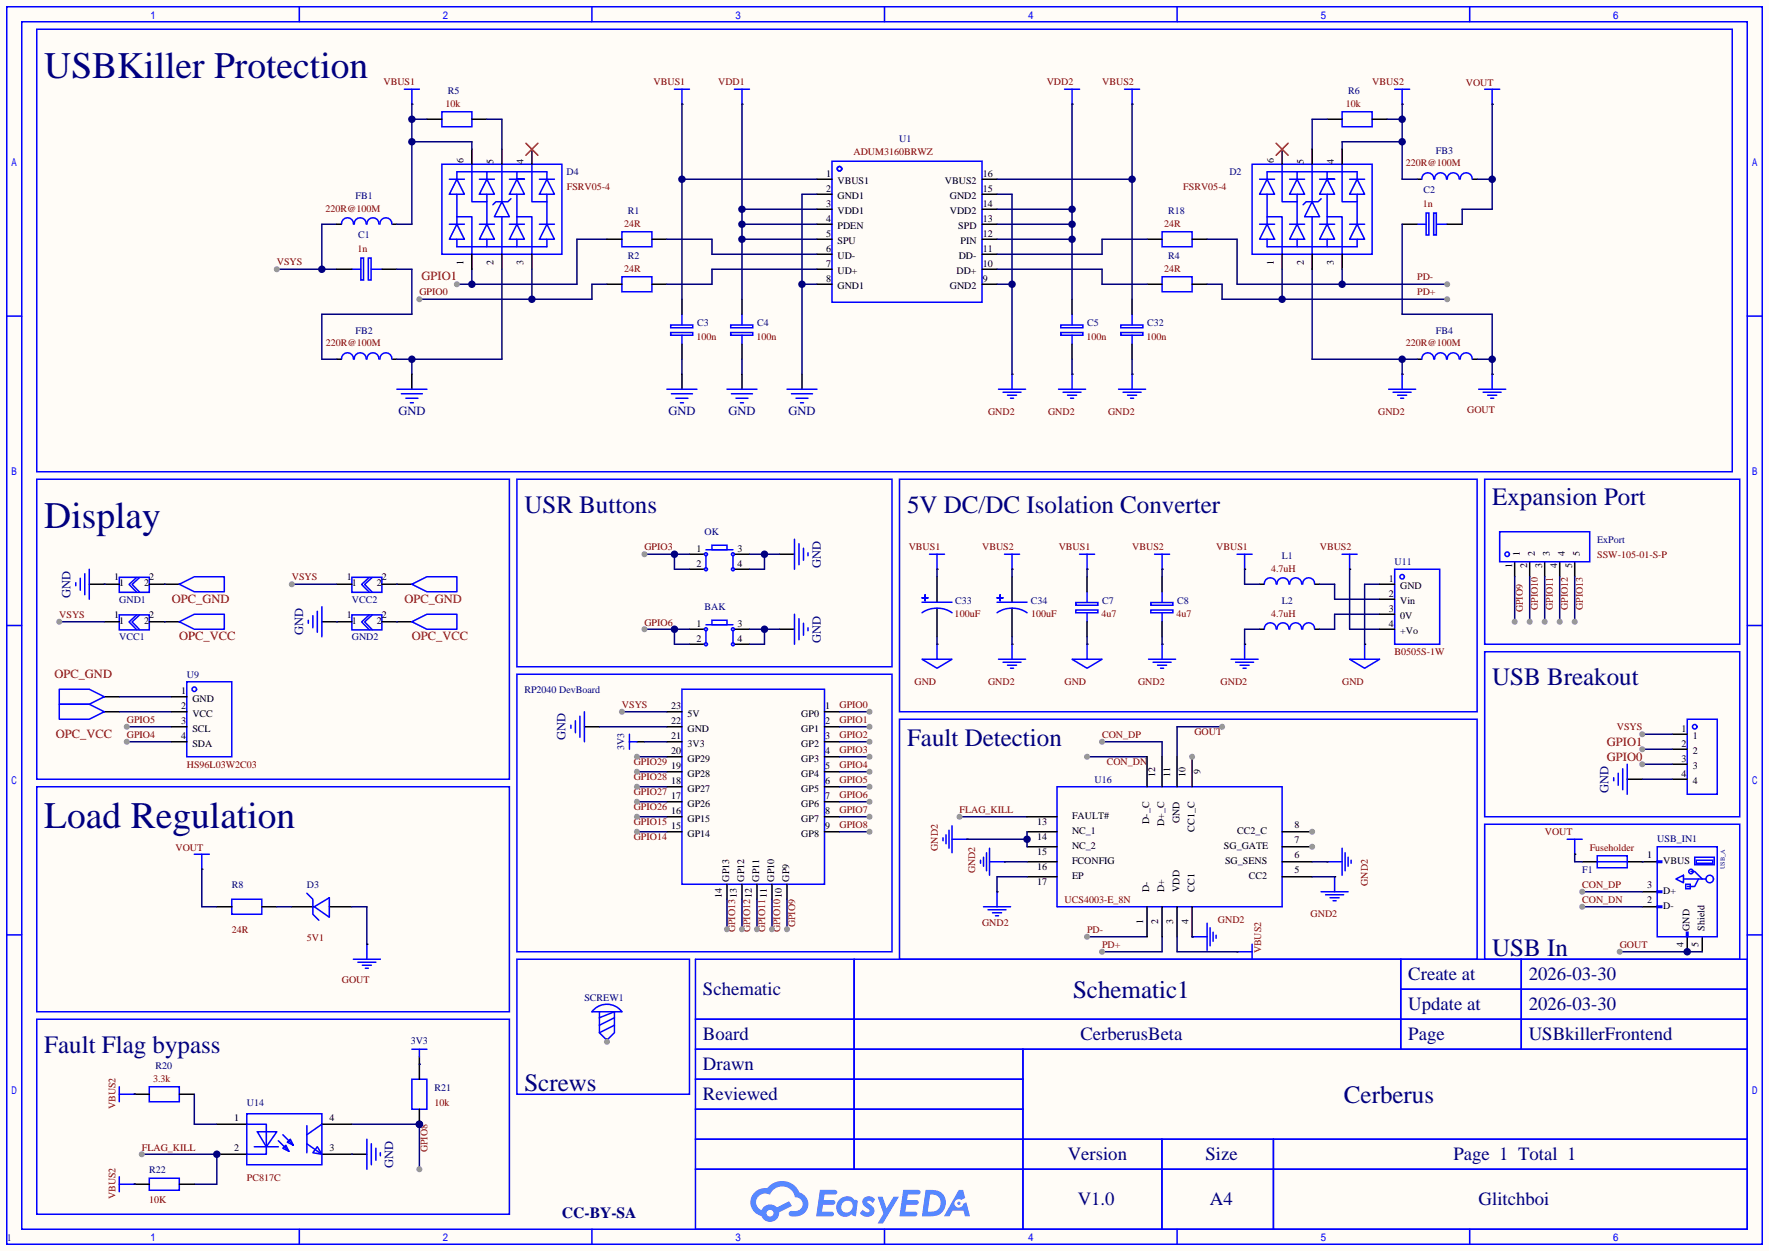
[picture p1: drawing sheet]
<svg xmlns="http://www.w3.org/2000/svg" width="299mm" height="212mm" viewBox="0 0 299 212" stroke-linecap="round" stroke-linejoin="round" font-family="sans-serif">
<defs><g id="words">
<g font-size="6.3" fill="#000080">
<text x="7.5" y="13.2">USBKiller Protection</text>
<text x="7.5" y="89.4">Display</text>
<text x="7.5" y="140.2">Load Regulation</text>
</g>
<g font-size="4.2" fill="#000080">
<text x="88.8" y="86.9">USR Buttons</text>
<text x="153.5" y="86.9">5V DC/DC Isolation Converter</text>
<text x="252.6" y="85.6">Expansion Port</text>
<text x="252.6" y="116.1">USB Breakout</text>
<text x="153.5" y="126.2">Fault Detection</text>
<text x="252.6" y="161.8">USB In</text>
<text x="181.6" y="169">Schematic1</text>
<text x="7.5" y="178.3">Fault Flag bypass</text>
<text x="88.8" y="184.7">Screws</text>
<text x="227.5" y="186.8">Cerberus</text>
</g>
<g font-size="3.2" fill="#000080">
<text x="238.4" y="165.9">Create at</text>
<text x="258.8" y="165.9">2026-03-30</text>
<text x="119" y="168.5">Schematic</text>
<text x="238.4" y="171">Update at</text>
<text x="258.8" y="171">2026-03-30</text>
<text x="119" y="176.1">Board</text>
<text x="182.9" y="176.1">CerberusBeta</text>
<text x="238.4" y="176.1">Page</text>
<text x="258.8" y="176.1">USBkillerFrontend</text>
<text x="119" y="181.2">Drawn</text>
<text x="119" y="186.2">Reviewed</text>
<text x="180.7" y="196.4">Version</text>
<text x="204.1" y="196.4">Size</text>
<text x="246.1" y="196.4">Page 1 Total 1</text>
<text x="182.4" y="204">V1.0</text>
<text x="204.8" y="204">A4</text>
<text x="250.3" y="204">Glitchboi</text>
</g>
<text font-size="2.6" fill="#000080" x="95.1" y="206.2">CC-BY-SA</text>
<g font-size="2.1" fill="#800000">
<text x="71.4" y="47.5">GPIO1</text>
<text x="29.1" y="102.1">OPC_GND</text>
<text x="68.5" y="102.1">OPC_GND</text>
<text x="30.4" y="108.5">OPC_VCC</text>
<text x="69.7" y="108.5">OPC_VCC</text>
<text x="9.2" y="114.8">OPC_GND</text>
<text x="9.5" y="125">OPC_VCC</text>
<text x="272" y="126.2">GPIO1</text>
<text x="272" y="128.8">GPIO0</text>
</g>
<g font-size="2.1" fill="#000080">
<text x="67.4" y="70.4">GND</text>
<text x="113.2" y="70.4">GND</text>
<text x="123.3" y="70.4">GND</text>
<text x="133.5" y="70.4">GND</text>
<text x="11.9" y="101.2" transform="rotate(-90 11.9 101.2)">GND</text>
<text x="138.9" y="96.1" transform="rotate(-90 138.9 96.1)">GND</text>
<text x="51.3" y="107.6" transform="rotate(-90 51.3 107.6)">GND</text>
<text x="138.9" y="108.8" transform="rotate(-90 138.9 108.8)">GND</text>
<text x="95.8" y="125.3" transform="rotate(-90 95.8 125.3)">GND</text>
<text x="272.3" y="134.2" transform="rotate(-90 272.3 134.2)">GND</text>
<text x="66.5" y="197.7" transform="rotate(-90 66.5 197.7)">GND</text>
</g>
<g font-size="1.7" fill="#800000">
<text x="64.9" y="14.4">VBUS1</text>
<text x="110.6" y="14.4">VBUS1</text>
<text x="121.6" y="14.4">VDD1</text>
<text x="177.2" y="14.4">VDD2</text>
<text x="186.6" y="14.4">VBUS2</text>
<text x="232.3" y="14.4">VBUS2</text>
<text x="248.1" y="14.6">VOUT</text>
<text x="75.4" y="18.2">10k</text>
<text x="227.8" y="18.2">10k</text>
<text x="144.5" y="26.3">ADUM3160BRWZ</text>
<text x="238" y="28.1">220R@100M</text>
<text x="55.1" y="35.9">220R@100M</text>
<text x="96" y="32.2">FSRV05-4</text>
<text x="200.3" y="32.2">FSRV05-4</text>
<text x="240.9" y="35">1n</text>
<text x="105.6" y="38.5">24R</text>
<text x="197.1" y="38.5">24R</text>
<text x="46.9" y="45">VSYS</text>
<text x="60.5" y="42.6">1n</text>
<text x="105.6" y="46.1">24R</text>
<text x="197.1" y="46.1">24R</text>
<text x="239.9" y="47.5">PD-</text>
<text x="71" y="50">GPIO0</text>
<text x="239.9" y="50">PD+</text>
<text x="55.2" y="58.6">220R@100M</text>
<text x="117.9" y="57.6">100n</text>
<text x="128" y="57.6">100n</text>
<text x="183.9" y="57.6">100n</text>
<text x="194.1" y="57.6">100n</text>
<text x="238" y="58.6">220R@100M</text>
<text x="167.3" y="70.2">GND2</text>
<text x="177.4" y="70.2">GND2</text>
<text x="187.6" y="70.2">GND2</text>
<text x="233.3" y="70.2">GND2</text>
<text x="248.4" y="70">GOUT</text>
<text x="109.1" y="93.2">GPIO3</text>
<text x="153.8" y="93.1">VBUS1</text>
<text x="166.3" y="93.1">VBUS2</text>
<text x="179.2" y="93.1">VBUS1</text>
<text x="191.7" y="93.1">VBUS2</text>
<text x="205.9" y="93.1">VBUS1</text>
<text x="223.4" y="93.1">VBUS2</text>
<text x="270.4" y="94.5">SSW-105-01-S-P</text>
<text x="49.4" y="98.3">VSYS</text>
<text x="215.2" y="96.9">4.7uH</text>
<text x="10" y="104.6">VSYS</text>
<text x="109.1" y="105.9">GPIO6</text>
<text x="161.6" y="104.5">100uF</text>
<text x="174.6" y="104.5">100uF</text>
<text x="186.5" y="104.5">4u7</text>
<text x="199.2" y="104.5">4u7</text>
<text x="215.2" y="104.5">4.7uH</text>
<text x="257.8" y="103.7" transform="rotate(-90 257.8 103.7)">GPIO9</text>
<text x="260.3" y="103.3" transform="rotate(-90 260.3 103.3)">GPIO10</text>
<text x="262.9" y="103.3" transform="rotate(-90 262.9 103.3)">GPIO11</text>
<text x="265.4" y="103.3" transform="rotate(-90 265.4 103.3)">GPIO12</text>
<text x="268" y="103.3" transform="rotate(-90 268 103.3)">GPIO13</text>
<text x="236.1" y="111">B0505S-1W</text>
<text x="105.3" y="119.9">VSYS</text>
<text x="142.1" y="119.9">GPIO0</text>
<text x="154.8" y="116">GND</text>
<text x="167.3" y="116">GND2</text>
<text x="180.2" y="116">GND</text>
<text x="192.7" y="116">GND2</text>
<text x="206.6" y="116">GND2</text>
<text x="227.2" y="116">GND</text>
<text x="21.5" y="122.4">GPIO5</text>
<text x="21.5" y="125">GPIO4</text>
<text x="142.1" y="125">GPIO2</text>
<text x="142.1" y="122.4">GPIO1</text>
<text x="186.6" y="125">CON_DP</text>
<text x="202.2" y="124.5">GOUT</text>
<text x="273.7" y="123.7">VSYS</text>
<text x="31.6" y="130">HS96L03W2C03</text>
<text x="107.3" y="129.5">GPIO29</text>
<text x="142.1" y="130">GPIO4</text>
<text x="142.1" y="127.5">GPIO3</text>
<text x="187.3" y="129.5">CON_DN</text>
<text x="107.3" y="132.1">GPIO28</text>
<text x="107.3" y="134.6">GPIO27</text>
<text x="107.3" y="137.2">GPIO26</text>
<text x="142.1" y="137.7">GPIO7</text>
<text x="142.1" y="135.1">GPIO6</text>
<text x="142.1" y="132.6">GPIO5</text>
<text x="162.4" y="137.7">FLAG_KILL</text>
<text x="107.3" y="139.7">GPIO15</text>
<text x="107.3" y="142.2">GPIO14</text>
<text x="142.1" y="140.2">GPIO8</text>
<text x="261.5" y="141.4">VOUT</text>
<text x="29.7" y="144.2">VOUT</text>
<text x="158.7" y="144.1" transform="rotate(-90 158.7 144.1)">GND2</text>
<text x="165.1" y="147.9" transform="rotate(-90 165.1 147.9)">GND2</text>
<text x="231.5" y="150" transform="rotate(-90 231.5 150)">GND2</text>
<text x="269.1" y="144">Fuseholder</text>
<text x="180.2" y="152.9">UCS4003-E_8N</text>
<text x="221.9" y="155.3">GND2</text>
<text x="267.8" y="150.4">CON_DP</text>
<text x="267.8" y="152.9">CON_DN</text>
<text x="39.2" y="158">24R</text>
<text x="51.9" y="159.3">5V1</text>
<text x="124.5" y="157.9" transform="rotate(-90 124.5 157.9)">GPIO1313</text>
<text x="127" y="157.9" transform="rotate(-90 127 157.9)">GPIO1212</text>
<text x="129.5" y="157.9" transform="rotate(-90 129.5 157.9)">GPIO1111</text>
<text x="132.1" y="157.9" transform="rotate(-90 132.1 157.9)">GPIO1010</text>
<text x="134.6" y="157" transform="rotate(-90 134.6 157)">GPIO9</text>
<text x="166.2" y="156.7">GND2</text>
<text x="184" y="158">PD-</text>
<text x="186.6" y="160.5">PD+</text>
<text x="206.2" y="156.2">GND2</text>
<text x="213.5" y="161.4" transform="rotate(-90 213.5 161.4)">VBUS2</text>
<text x="274.2" y="160.5">GOUT</text>
<text x="57.9" y="166.5">GOUT</text>
<text x="25.9" y="183.3">3.3k</text>
<text x="19.6" y="187.8" transform="rotate(-90 19.6 187.8)">VBUS2</text>
<text x="73.5" y="187.2">10k</text>
<text x="24" y="194.8">FLAG_KILL</text>
<text x="72.4" y="195.1" transform="rotate(-90 72.4 195.1)">GPIO8</text>
<text x="19.6" y="203.1" transform="rotate(-90 19.6 203.1)">VBUS2</text>
<text x="25.3" y="203.7">10K</text>
<text x="41.8" y="199.9">PC817C</text>
</g>
<g font-size="1.7" fill="#000080">
<text x="75.8" y="15.9">R5</text>
<text x="228.2" y="15.9">R6</text>
<text x="152.2" y="24">U1</text>
<text x="95.9" y="29.6">D4</text>
<text x="208.1" y="29.6">D2</text>
<text x="243.1" y="26">FB3</text>
<text x="60.2" y="33.7">FB1</text>
<text x="241" y="32.7">C2</text>
<text x="60.6" y="40.4">C1</text>
<text x="106.3" y="36.2">R1</text>
<text x="197.7" y="36.2">R18</text>
<text x="106.3" y="43.8">R2</text>
<text x="197.7" y="43.8">R4</text>
<text x="60.2" y="56.5">FB2</text>
<text x="118" y="55.3">C3</text>
<text x="128.2" y="55.3">C4</text>
<text x="184" y="55.3">C5</text>
<text x="194.2" y="55.3">C32</text>
<text x="243.1" y="56.5">FB4</text>
<text x="119.3" y="90.7">OK</text>
<text x="217" y="94.6">L1</text>
<text x="236.1" y="95.8">U11</text>
<text x="270.4" y="91.9">ExPort</text>
<text x="20.2" y="102.1">GND1</text>
<text x="59.6" y="102.1">VCC2</text>
<text x="119.3" y="103.4">BAK</text>
<text x="161.7" y="102.3">C33</text>
<text x="174.5" y="102.3">C34</text>
<text x="186.6" y="102.3">C7</text>
<text x="199.3" y="102.3">C8</text>
<text x="217" y="102.2">L2</text>
<text x="20.2" y="108.5">VCC1</text>
<text x="59.6" y="108.5">GND2</text>
<text x="31.6" y="114.8">U9</text>
<text x="88.8" y="117.3">RP2040 DevBoard</text>
<text x="105.7" y="127.1" transform="rotate(-90 105.7 127.1)">3V3</text>
<text x="185.3" y="132.6">U16</text>
<text x="280.5" y="142.5">USB_IN1</text>
<text x="267.8" y="147.8">F1</text>
<text x="39.2" y="150.4">R8</text>
<text x="51.9" y="150.4">D3</text>
<text x="98.9" y="169.4">SCREW1</text>
<text x="69.5" y="176.8">3V3</text>
<text x="26.3" y="181">R20</text>
<text x="73.5" y="184.7">R21</text>
<text x="41.8" y="187.2">U14</text>
<text x="25.3" y="198.6">R22</text>
<text x="1.1" y="210.1">1</text>
</g>
<g font-size="1.7">
<text x="78.5" y="27.5" transform="rotate(-90 78.5 27.5)">6</text>
<text x="83.6" y="27.8" transform="rotate(-90 83.6 27.8)">5</text>
<text x="88.6" y="27.8" transform="rotate(-90 88.6 27.8)">4</text>
<text x="139.9" y="30">1</text>
<text x="166.4" y="30">16</text>
<text x="215.6" y="27.5" transform="rotate(-90 215.6 27.5)">6</text>
<text x="220.7" y="27.8" transform="rotate(-90 220.7 27.8)">5</text>
<text x="225.8" y="27.8" transform="rotate(-90 225.8 27.8)">4</text>
<text x="139.9" y="32.5">2</text>
<text x="139.9" y="35">3</text>
<text x="141.8" y="31.2">VBUS1</text>
<text x="141.8" y="33.8">GND1</text>
<text x="160" y="31.2">VBUS2</text>
<text x="160.8" y="33.8">GND2</text>
<text x="166.4" y="35">14</text>
<text x="166.4" y="32.5">15</text>
<text x="139.9" y="37.6">4</text>
<text x="139.9" y="40.1">5</text>
<text x="141.8" y="36.3">VDD1</text>
<text x="141.8" y="38.8">PDEN</text>
<text x="141.8" y="41.4">SPU</text>
<text x="160.8" y="36.3">VDD2</text>
<text x="162.2" y="38.8">SPD</text>
<text x="162.6" y="41.4">PIN</text>
<text x="166.4" y="40.1">12</text>
<text x="166.4" y="37.6">13</text>
<text x="78.5" y="44.9" transform="rotate(-90 78.5 44.9)">1</text>
<text x="83.6" y="44.9" transform="rotate(-90 83.6 44.9)">2</text>
<text x="88.6" y="44.9" transform="rotate(-90 88.6 44.9)">3</text>
<text x="139.9" y="42.7">6</text>
<text x="139.9" y="45.2">7</text>
<text x="139.9" y="47.7">8</text>
<text x="141.8" y="43.9">UD-</text>
<text x="141.8" y="46.5">UD+</text>
<text x="161.9" y="46.5">DD+</text>
<text x="162.3" y="43.9">DD-</text>
<text x="166.4" y="47.7">9</text>
<text x="166.4" y="45.2">10</text>
<text x="166.4" y="42.7">11</text>
<text x="215.6" y="44.9" transform="rotate(-90 215.6 44.9)">1</text>
<text x="220.7" y="44.9" transform="rotate(-90 220.7 44.9)">2</text>
<text x="225.8" y="44.9" transform="rotate(-90 225.8 44.9)">3</text>
<text x="141.8" y="49">GND1</text>
<text x="160.8" y="49">GND2</text>
<text x="117.9" y="93.5">1</text>
<text x="124.8" y="93.5">3</text>
<text x="257.3" y="94.2" transform="rotate(-90 257.3 94.2)">1</text>
<text x="259.8" y="94.2" transform="rotate(-90 259.8 94.2)">2</text>
<text x="262.4" y="94.2" transform="rotate(-90 262.4 94.2)">3</text>
<text x="264.9" y="94.2" transform="rotate(-90 264.9 94.2)">4</text>
<text x="267.4" y="94.2" transform="rotate(-90 267.4 94.2)">5</text>
<text x="19.3" y="98.3">1</text>
<text x="20.2" y="99.3">1</text>
<text x="24.4" y="99.3">2</text>
<text x="25.3" y="98.3">2</text>
<text x="58.7" y="98.3">1</text>
<text x="59.6" y="99.3">1</text>
<text x="63.8" y="99.3">2</text>
<text x="64.6" y="98.3">2</text>
<text x="117.9" y="96">2</text>
<text x="124.8" y="96">4</text>
<text x="235.1" y="98.5">1</text>
<text x="235.1" y="101.1">2</text>
<text x="237" y="99.8">GND</text>
<text x="256" y="96.1" transform="rotate(-90 256 96.1)">1</text>
<text x="258.6" y="96.1" transform="rotate(-90 258.6 96.1)">2</text>
<text x="261.1" y="96.1" transform="rotate(-90 261.1 96.1)">3</text>
<text x="263.6" y="96.1" transform="rotate(-90 263.6 96.1)">4</text>
<text x="266.2" y="96.1" transform="rotate(-90 266.2 96.1)">5</text>
<text x="19.3" y="104.6">1</text>
<text x="20.2" y="105.7">1</text>
<text x="24.4" y="105.7">2</text>
<text x="25.3" y="104.6">2</text>
<text x="58.7" y="104.6">1</text>
<text x="59.6" y="105.7">1</text>
<text x="63.8" y="105.7">2</text>
<text x="64.6" y="104.6">2</text>
<text x="117.9" y="106.2">1</text>
<text x="124.8" y="106.2">3</text>
<text x="235.1" y="103.6">3</text>
<text x="235.1" y="106.2">4</text>
<text x="237" y="102.3">Vin</text>
<text x="237" y="104.9">0V</text>
<text x="237" y="107.4">+Vo</text>
<text x="117.9" y="108.7">2</text>
<text x="124.8" y="108.7">4</text>
<text x="30.6" y="117.6">1</text>
<text x="32.6" y="118.9">GND</text>
<text x="30.6" y="120.1">2</text>
<text x="30.6" y="122.7">3</text>
<text x="30.6" y="125.2">4</text>
<text x="32.6" y="121.4">VCC</text>
<text x="32.6" y="123.9">SCL</text>
<text x="113.6" y="125.2">21</text>
<text x="113.6" y="122.7">22</text>
<text x="113.6" y="120.1">23</text>
<text x="116.4" y="123.9">GND</text>
<text x="116.4" y="121.4">5V</text>
<text x="135.6" y="121.4">GP0</text>
<text x="135.6" y="123.9">GP1</text>
<text x="139.7" y="120.1">1</text>
<text x="139.7" y="122.7">2</text>
<text x="139.7" y="125.2">3</text>
<text x="284.6" y="123.9">1</text>
<text x="286.6" y="125.2">1</text>
<text x="32.6" y="126.5">SDA</text>
<text x="113.6" y="130.3">19</text>
<text x="113.6" y="127.7">20</text>
<text x="116.4" y="131.6">GP28</text>
<text x="116.4" y="129">GP29</text>
<text x="116.4" y="126.5">3V3</text>
<text x="135.6" y="126.5">GP2</text>
<text x="135.6" y="129">GP3</text>
<text x="135.6" y="131.6">GP4</text>
<text x="139.7" y="127.7">4</text>
<text x="139.7" y="130.3">5</text>
<text x="195.6" y="131.5" transform="rotate(-90 195.6 131.5)">12</text>
<text x="198.1" y="131.5" transform="rotate(-90 198.1 131.5)">11</text>
<text x="200.7" y="131.5" transform="rotate(-90 200.7 131.5)">10</text>
<text x="203.2" y="131.1" transform="rotate(-90 203.2 131.1)">9</text>
<text x="284.6" y="126.5">2</text>
<text x="284.6" y="129">3</text>
<text x="284.6" y="131.6">4</text>
<text x="286.6" y="127.7">2</text>
<text x="286.6" y="130.3">3</text>
<text x="113.6" y="137.9">16</text>
<text x="113.6" y="135.4">17</text>
<text x="113.6" y="132.8">18</text>
<text x="116.4" y="136.6">GP26</text>
<text x="116.4" y="134.1">GP27</text>
<text x="135.6" y="134.1">GP5</text>
<text x="135.6" y="136.6">GP6</text>
<text x="139.7" y="132.8">6</text>
<text x="139.7" y="135.4">7</text>
<text x="139.7" y="137.9">8</text>
<text x="286.6" y="132.8">4</text>
<text x="113.6" y="140.4">15</text>
<text x="116.4" y="141.7">GP14</text>
<text x="116.4" y="139.2">GP15</text>
<text x="135.6" y="139.2">GP7</text>
<text x="135.6" y="141.7">GP8</text>
<text x="139.7" y="140.4">9</text>
<text x="175.6" y="142.2">14</text>
<text x="175.6" y="139.7">13</text>
<text x="181.5" y="143.8">NC_2</text>
<text x="181.5" y="141.2">NC_1</text>
<text x="181.5" y="138.7">FAULT#</text>
<text x="194.6" y="139.5" transform="rotate(-90 194.6 139.5)">D-_C</text>
<text x="197.1" y="139.9" transform="rotate(-90 197.1 139.9)">D+_C</text>
<text x="199.6" y="139.4" transform="rotate(-90 199.6 139.4)">GND</text>
<text x="202.2" y="140.8" transform="rotate(-90 202.2 140.8)">CC1_C</text>
<text x="207.2" y="143.8">SG_GATE</text>
<text x="209.5" y="141.2">CC2_C</text>
<text x="219.2" y="142.7">7</text>
<text x="219.2" y="140.2">8</text>
<text x="123.4" y="149.3" transform="rotate(-90 123.4 149.3)">GP13</text>
<text x="126" y="149.3" transform="rotate(-90 126 149.3)">GP12</text>
<text x="128.5" y="149.3" transform="rotate(-90 128.5 149.3)">GP11</text>
<text x="131.1" y="149.3" transform="rotate(-90 131.1 149.3)">GP10</text>
<text x="133.6" y="149.3" transform="rotate(-90 133.6 149.3)">GP9</text>
<text x="175.6" y="149.9">17</text>
<text x="175.6" y="147.3">16</text>
<text x="175.6" y="144.8">15</text>
<text x="181.5" y="148.8">EP</text>
<text x="181.5" y="146.3">FCONFIG</text>
<text x="207.4" y="146.3">SG_SENS</text>
<text x="211.4" y="148.8">CC2</text>
<text x="219.2" y="147.8">5</text>
<text x="219.2" y="145.3">6</text>
<text x="278.8" y="145.3">1</text>
<text x="281.6" y="146.3">VBUS</text>
<text x="122.2" y="152" transform="rotate(-90 122.2 152)">14</text>
<text x="194.6" y="151" transform="rotate(-90 194.6 151)">D-</text>
<text x="197.1" y="151" transform="rotate(-90 197.1 151)">D+</text>
<text x="199.6" y="151" transform="rotate(-90 199.6 151)">VDD</text>
<text x="202.2" y="151" transform="rotate(-90 202.2 151)">CC1</text>
<text x="278.8" y="150.4">3</text>
<text x="278.8" y="152.9">2</text>
<text x="281.6" y="151.4">D+</text>
<text x="281.6" y="153.9">D-</text>
<text x="193.5" y="156.5" transform="rotate(-90 193.5 156.5)">1</text>
<text x="196.1" y="156.5" transform="rotate(-90 196.1 156.5)">2</text>
<text x="198.6" y="156.5" transform="rotate(-90 198.6 156.5)">3</text>
<text x="201.2" y="156.5" transform="rotate(-90 201.2 156.5)">4</text>
<text x="285" y="160.3" transform="rotate(-90 285 160.3)">4</text>
<text x="286" y="157.6" transform="rotate(-90 286 157.6)">GND</text>
<text x="287.5" y="160.3" transform="rotate(-90 287.5 160.3)">5</text>
<text x="288.5" y="157.6" transform="rotate(-90 288.5 157.6)">Shield</text>
<text x="39.7" y="189.9">1</text>
<text x="55.8" y="189.9">4</text>
<text x="39.7" y="194.9">2</text>
<text x="55.8" y="194.9">3</text>
</g>
<text font-size="1.1" fill="#000080" x="292" y="147.2" transform="rotate(-90 292 147.2)">USB_A</text>
</g></defs>
<path d="M0 0h299.5v211.8h-299.5z" fill="#fffcf7"/>
<g fill="none" stroke="#00f" stroke-width=".25">
<path d="M1.1 1.1h297.2v209.6h-297.2zM3.7 3.7h292.1v204.5h-292.1zM50.7 1.1v2.6M100.2 1.1v2.6M149.7 1.1v2.6M199.3 1.1v2.6M248.8 1.1v2.6M1.1 53.5h2.6M295.8 53.5h2.5M1.1 105.9h2.6M295.8 105.9h2.5M1.1 158.3h2.6"/>
<path d="M295.8 158.3h2.5M117.7 162.4h178.1v45.8h-178.1zM117.7 172.6h178.1M117.7 177.7h178.1M144.6 162.4v35.6M173.2 177.7v30.5M237.1 162.4v15.3M237.1 167.5h58.7M257.5 162.4v15.3M117.7 182.8h55.5M117.7 192.9h178.1M117.7 187.8h55.5"/>
<path d="M117.7 198h178.1M196.7 192.9v15.3M215.6 192.9v15.3M50.7 208.2v2.5M100.2 208.2v2.5M149.7 208.2v2.5M199.3 208.2v2.5M248.8 208.2v2.5"/>
</g>
<g fill="#5487ff">
<path d="M146.3 202.8a1.3 1.3 0 0 1 1.8 .3l-.4 .6a.54 .54 0 0 0-.9-.2l.1 .1a2.32 2.32 0 0 1 1.1 1.4 1.36 1.36 0 0 1-1.1 1.1 1.36 1.36 0 0 1-1.4-.7l.6-.6a.64 .64 0 0 0 .5 .5 .64 .64 0 0 0 .6-.3l-.1-.2a1.6 1.6 0 0 1-1.1-1.6z"/>
<path d="M148.6 202.7h.8l.7 1.9 1.2-1.9h.9l-2.7 4.5h-.9l.9-1.7z"/>
<path d="M138.8 201.5h1.6a1.31 1.31 0 0 1 1.3 .2 .4 .4 0 0 1-.4 .6h-1.7l-.2 .9h1.7a.4 .4 0 0 1 .3 .4 .4 .4 0 0 1-.4 .4h-1.7l-.1 1.2h.8a1.23 1.23 0 0 1 1.1 .2 .39 .39 0 0 1-.3 .6h-2.6z"/>
<path d="M152.9 201.5h1.6a1.32 1.32 0 0 1 1.3 .2 .39 .39 0 0 1-.4 .6h-1.7l-.2 .9h1.7a.4 .4 0 0 1 .3 .4 .4 .4 0 0 1-.4 .4h-1.7l-.1 1.2h.8a1.23 1.23 0 0 1 1.1 .2 .39 .39 0 0 1-.3 .6h-2.6z"/>
<path d="M162.3 201.5h.7l.4 1.3-.7 .4a.75 .75 0 0 0-1.1 .3 .75 .75 0 0 0 .5 1 .75 .75 0 0 0 1-.6l.5-.3 .6 2.4h-.8l-.3-1h-1.8l-.6 1h-.9z"/>
<path d="M156.7 201.5l-.6 4.5h1.4a2.25 2.25 0 0 0 2.6-1.8 2.25 2.25 0 0 0-1.8-2.7zM157.5 202.3a1.5 1.5 0 0 1 1.8 1.5 1.5 1.5 0 0 1-2 1.4h-.2z"/>
<path d="M142.1 203.1a1.62 1.62 0 0 0-.4 2.1 1.62 1.62 0 0 0 2.1 .7l.3-.3 .4 .3 .4 .1 .3-2.5-.2-.3h-.4a1.58 1.58 0 0 0-2.5-.1zM142.7 203.6a.96 .96 0 0 1 1.5 0 .96 .96 0 0 1-.2 1.5 .95 .95 0 0 1-1.4-.1 .95 .95 0 0 1 .1-1.4z"/>
<path d="M127.8 201.9a2.37 2.37 0 0 0 1.1 4 1.54 1.54 0 0 0 1.8 1 1.54 1.54 0 0 0 1.2-1.6l2.2-1.1-.5-.8-2.1 1.1a1.57 1.57 0 0 0-2.6 .4 1.5 1.5 0 0 1-.7-2.1 1.5 1.5 0 0 1 2.1-.5 2.23 2.23 0 0 1 2.3-1.4 2.23 2.23 0 0 1 2 1.8 1.16 1.16 0 0 1 1.3 1.1 1.16 1.16 0 0 1-1.1 1.3h-.7a.47 .47 0 0 0-.6 .3 .47 .47 0 0 0 .5 .6 2.23 2.23 0 0 0 2.2-.7 2.23 2.23 0 0 0 .4-2.3 2.16 2.16 0 0 0-1.3-1.1 3.2 3.2 0 0 0-5.4-.7l-1.1 .1zM129.8 205.4a.58 .58 0 0 1 1.1 0 .58 .58 0 0 1-1.1 0z"/>
<circle cx="162.3" cy="203.8" r=".28"/>
</g>
<path d="M6.2 5h287v74.9h-287zM6.2 81.2h80v50.8h-80z" fill="none" stroke="#00f" stroke-width=".25"/>
<path d="M21.5 123.1h7.6" fill="none" stroke="#000080" stroke-width=".25"/>
<circle cx="21.5" cy="123.1" r=".51" fill="#999"/>
<path d="M21.5 125.6h7.6" fill="none" stroke="#000080" stroke-width=".25"/>
<circle cx="21.5" cy="125.6" r=".51" fill="#999"/>
<path d="M15.1 98.9h5.1M25.3 98.9h2.5M57 98.9h2.6M64.6 98.9h2.6M17.7 105.3h2.5M25.3 105.3h2.5M57 105.3h2.6M64.6 105.3h2.6" fill="none" stroke="#000" stroke-width=".25"/>
<g fill="none" stroke="#00f" stroke-width=".25">
<path d="M12.8 98.7v.5M13.6 97.9v2M14.4 97.2v3.5M15.1 96.4v5.1M20.2 97.8h5.1v2.5h-5.1zM23.1 97.8l-1.3 1.2 1.3 1.3M23.7 97.8l-1.3 1.2 1.3 1.3M59.6 97.8h5v2.5h-5zM62.5 97.8l-1.3 1.2 1.3 1.3M63 97.8l-1.3 1.2 1.3 1.3M20.2 104.1h5.1v2.6h-5.1zM23.1 104.1l-1.3 1.2 1.3 1.3"/>
<path d="M23.7 104.1l-1.3 1.2 1.3 1.3M59.6 104.1h5v2.6h-5zM62.5 104.1l-1.3 1.2 1.3 1.3M63 104.1l-1.3 1.2 1.3 1.3"/>
</g>
<path d="M10 105.3h7.7" fill="none" stroke="#000080" stroke-width=".25"/>
<circle cx="10" cy="105.3" r=".51" fill="#999"/>
<path d="M17.7 98.9h.1M49.4 98.9h7.6M57 105.3h.1" fill="none" stroke="#000080" stroke-width=".25"/>
<path d="M54.5 105.3h2.5" fill="none" stroke="#000" stroke-width=".25"/>
<path d="M52.2 105v.5M53 104.3v2M53.7 103.5v3.6M54.5 102.7v5.1" fill="none" stroke="#00f" stroke-width=".25"/>
<circle cx="49.4" cy="98.9" r=".51" fill="#999"/>
<g fill="none" stroke="#000" stroke-width=".25">
<path d="M27.8 98.9h2.6M67.2 98.9h2.5M116.7 96.4h2.6M116.7 93.9h2.6M124.3 96.4h2.6M124.3 93.9h2.6M132 93.9h2.5M17.7 118h2.5M27.8 105.3h2.6M67.2 105.3h2.5M116.7 109.1h2.6M116.7 106.6h2.6"/>
<path d="M124.3 109.1h2.6M124.3 106.6h2.6M132 106.6h2.5M17.7 120.5h2.5"/>
</g>
<g fill="none" stroke="#00f" stroke-width=".25">
<path d="M30.4 98.9l2.5-1.2h5.1v2.5h-5.1zM69.7 98.9l2.6-1.2h5v2.5h-5zM119.5 93.1h4.6M119.5 94.1v2M120.5 92.3h2.6v.8h-2.6zM124.1 94.1v2M134.5 91.3v5.1M135.3 92.1v3.5M136 92.8v2.1M136.8 93.6v.5M10 116.7h5.1l2.6 1.3-2.6 1.3h-5.1zM10 119.3h5.1l2.6 1.2-2.6 1.3h-5.1z"/>
<path d="M30.4 105.3l2.5-1.3h5.1v2.6h-5.1zM69.7 105.3l2.6-1.3h5v2.6h-5zM119.5 106.8v2M119.5 105.8h4.6M120.5 105h2.6v.8h-2.6zM124.1 106.8v2M134.5 104v5.1M135.3 104.8v3.5M136 105.5v2.1M136.8 106.3v.5"/>
<circle cx="119.5" cy="93.9" r=".25"/>
<circle cx="119.5" cy="96.4" r=".25"/>
<circle cx="124.1" cy="93.9" r=".25"/>
<circle cx="124.1" cy="96.4" r=".25"/>
<circle cx="119.5" cy="109.1" r=".25"/>
<circle cx="119.5" cy="106.6" r=".25"/>
<circle cx="124.1" cy="109.1" r=".25"/>
<circle cx="124.1" cy="106.6" r=".25"/>
</g>
<path d="M27.8 98.9h.1M67.2 98.9h.1M126.9 93.9h5.1M129.4 93.9v2.5h-2.5M20.2 118h8.9M27.8 105.3h.1M67.2 105.3h.1M20.2 120.5h8.9" fill="none" stroke="#000080" stroke-width=".25"/>
<circle cx="129.4" cy="93.9" r=".63" fill="#000080"/>
<path d="M126.9 106.6h5.1M129.4 106.6v2.5h-2.5" fill="none" stroke="#000080" stroke-width=".25"/>
<circle cx="129.4" cy="106.6" r=".63" fill="#000080"/>
<path d="M109.1 93.9h7.6M114.2 93.9v2.5h2.5" fill="none" stroke="#000080" stroke-width=".25"/>
<circle cx="114.2" cy="93.9" r=".63" fill="#000080"/>
<circle cx="109.1" cy="93.9" r=".51" fill="#999"/>
<path d="M109.1 106.6h7.6M114.2 106.6v2.5h2.5" fill="none" stroke="#000080" stroke-width=".25"/>
<circle cx="114.2" cy="106.6" r=".63" fill="#000080"/>
<circle cx="109.1" cy="106.6" r=".51" fill="#999"/>
<g fill="none" stroke="#00f" stroke-width=".25">
<path d="M87.5 81.2h63.5v31.7h-63.5zM31.6 115.4h7.6v12.7h-7.6z"/>
<circle cx="32.9" cy="116.7" r=".38"/>
</g>
<path d="M29.1 118h2.5M29.1 120.5h2.5M29.1 123.1h2.5M29.1 125.6h2.5" fill="none" stroke="#000" stroke-width=".25"/>
<path d="M79.9 45.6v2.5M102.7 40.5h-5v7.6h-20.4" fill="none" stroke="#000080" stroke-width=".25"/>
<circle cx="79.9" cy="48.1" r=".63" fill="#000080"/>
<circle cx="77.3" cy="48.1" r=".51" fill="#999"/>
<path d="M57 38h-2.5v7.6M46.9 45.6h10.1" fill="none" stroke="#000080" stroke-width=".25"/>
<circle cx="54.5" cy="45.6" r=".63" fill="#000080"/>
<circle cx="46.9" cy="45.6" r=".51" fill="#999"/>
<g fill="none" stroke="#000" stroke-width=".25">
<path d="M69.7 17.7h.1M115.4 17.7h.1M125.6 17.7h.1M181.5 17.7h.1M191.6 17.7h.1M237.4 17.7h.1M252.6 17.7h.1M57 38h.8M66.4 38h.8M72.3 20.2h2.5M79.9 25.3v2.5M79.9 20.2h2.5"/>
<path d="M85 25.3v2.5M90 25.3v2.5M138.3 30.4h2.5M138.3 32.9h2.5M138.3 35.4h2.5M138.3 38h2.5M166.2 30.4h2.6M166.2 32.9h2.6M166.2 35.4h2.6M166.2 38h2.6M224.7 20.2h2.5M232.3 20.2h2.5"/>
<path d="M237.4 38h2.5M239.9 30.4h.8M245 38h2.5M249.3 30.4h.8M57 45.6h2.6M64.6 45.6h2.6M79.9 43.1v2.5M85 43.1v2.5M90 43.1v2.5M102.7 40.5h2.6M102.7 48.1h2.6M110.4 40.5h2.5"/>
<path d="M110.4 48.1h2.5M115.4 50.7v2.5M115.4 58.3v2.5M125.6 50.7v2.5M125.6 58.3v2.5M138.3 40.5h2.5M138.3 43.1h2.5M138.3 45.6h2.5M138.3 48.1h2.5M166.2 40.5h2.6M166.2 43.1h2.6M166.2 45.6h2.6"/>
<path d="M166.2 48.1h2.6M181.5 50.7v2.5M181.5 58.3v2.5M191.6 50.7v2.5M191.6 58.3v2.5M194.2 40.5h2.5M194.2 48.1h2.5M201.8 40.5h2.5M201.8 48.1h2.5M57 60.8h.8M66.4 60.8h.8M171.3 63.4h.1"/>
<path d="M181.5 63.4h.1M191.6 63.4h.1M237.4 63.4h.1M239.9 60.8h.8M249.3 60.8h.8M252.6 63.4h.1M34.2 147.2h.1M36.7 153.5h2.5M44.3 153.5h2.6M49.4 153.5h3.8M55.8 153.5h3.8M62.1 159.9h.1"/>
</g>
<g fill="none" stroke="#00f" stroke-width=".25">
<path d="M68.5 15.1h2.5M69.7 15.1v2.6M74.8 18.9h5.1v2.6h-5.1zM114.2 15.1h2.5M115.4 15.1v2.6M124.3 15.1h2.6M125.6 15.1v2.6M180.2 15.1h2.6M181.5 15.1v2.6M190.4 15.1h2.5M191.6 15.1v2.6M227.2 18.9h5.1v2.6h-5.1z"/>
<path d="M236.1 15.1h2.5M237.4 15.1v2.6M251.3 15.1h2.6M252.6 15.1v2.6M57.8 38a1.01 1.01 0 0 1 1-1.1 1.01 1.01 0 0 1 1 1.1M60 38a1.01 1.01 0 0 1 1-1.1 1.01 1.01 0 0 1 1 1.1M62.1 38a1.01 1.01 0 0 1 1-1.1 1.01 1.01 0 0 1 1 1.1M64.3 38a1.01 1.01 0 0 1 1-1.1 1.01 1.01 0 0 1 1 1.1M74.8 27.8h20.3v15.3h-20.3zM76.1 38h2.5M76.1 30.4h2.5M77.3 38l1.3 2.5h-2.5z"/>
<path d="M77.3 36.7h2.6v6.4M77.3 30.4l1.3 2.5h-2.5zM77.3 30.4v-1.3h15.3v1.3M77.3 32.9v5.1M79.9 27.8v6.4h2.5M81.2 38h2.5M81.2 30.4h2.5M82.4 38l1.3 2.5h-2.5zM82.4 30.4l1.3 2.5h-2.5zM82.4 29.1v1.3M82.4 32.9v5.1M85 34.2l1.2 2.5h-2.5z"/>
<path d="M85 27.8v6.4M85 36.7v6.4M86.2 38h2.6M86.5 33.7l-.5 .5h-2.1l-.5 .5M87.5 38l1.3 2.5h-2.6zM87.5 36.7h2.5v6.4M87.5 30.4l1.3 2.5h-2.6zM87.5 29.1v1.3h1.3h-2.6M87.5 32.9v5.1M90 27.8v6.4h2.6M91.3 38h2.6M91.3 30.4h2.6"/>
<path d="M92.6 38l1.3 2.5h-2.6zM92.6 30.4l1.3 2.5h-2.6zM92.6 32.9v5.1M105.3 39.2h5.1v2.6h-5.1zM140.8 27.3h25.4v23.9h-25.4zM196.7 39.2h5.1v2.6h-5.1zM239.9 38h1.5M240.7 30.3a1.01 1.01 0 0 1 1-1 1.01 1.01 0 0 1 1 1M241.4 36.1h.5v3.7h-.5zM242.7 36.1h.5v3.7h-.5zM242.8 30.3a1.01 1.01 0 0 1 1.1-1 1.01 1.01 0 0 1 1 1M243.2 38h1.8"/>
<path d="M245 30.3a1.01 1.01 0 0 1 1-1 1.01 1.01 0 0 1 1 1M247.2 30.3a1.01 1.01 0 0 1 1-1 1.01 1.01 0 0 1 1 1M59.6 45.6h1.5M61.1 43.7h.4v3.7h-.4zM62.4 43.7h.4v3.7h-.4zM62.9 45.6h1.7M77.3 40.5v1.3h15.3v-1.3M82.4 40.5v1.3M87.5 40.5v1.3M105.3 46.9h5.1v2.5h-5.1zM113.5 55h3.8v.5h-3.8zM113.5 56.3h3.8v.5h-3.8z"/>
<path d="M115.4 53.2v1.8M115.4 56.8v1.5M123.7 55h3.7v.5h-3.7zM123.7 56.3h3.7v.5h-3.7zM125.6 53.2v1.8M125.6 56.8v1.5M179.6 55h3.7v.5h-3.7zM179.6 56.3h3.7v.5h-3.7zM181.5 53.2v1.8M181.5 56.8v1.5M189.7 55h3.8v.5h-3.8zM189.7 56.3h3.8v.5h-3.8z"/>
<path d="M191.6 53.2v1.8M191.6 56.8v1.5M196.7 46.9h5.1v2.5h-5.1zM57.8 60.8a1.01 1.01 0 0 1 1-1.1 1.01 1.01 0 0 1 1 1.1M60 60.8a1.01 1.01 0 0 1 1-1.1 1.01 1.01 0 0 1 1 1.1M62.1 60.8a1.01 1.01 0 0 1 1-1.1 1.01 1.01 0 0 1 1 1.1M64.3 60.8a1.01 1.01 0 0 1 1-1.1 1.01 1.01 0 0 1 1 1.1M169 65.9h4.6M169.8 66.4h3M170.6 66.9h1.5M171.1 67.4h.5M171.3 63.4v2.5"/>
<path d="M179.2 65.9h4.6M180 66.4h3M180.7 66.9h1.5M181.2 67.4h.5M181.5 63.4v2.5M189.4 65.9h4.5M190.1 66.4h3.1M190.9 66.9h1.5M191.4 67.4h.5M191.6 63.4v2.5M235.1 65.9h4.5M235.8 66.4h3.1"/>
<path d="M236.6 66.9h1.5M237.1 67.4h.5M237.4 63.4v2.5M240.7 60.8a1.01 1.01 0 0 1 1-1.1 1.01 1.01 0 0 1 1 1.1M242.8 60.8a1.01 1.01 0 0 1 1.1-1.1 1.01 1.01 0 0 1 1 1.1M245 60.8a1.01 1.01 0 0 1 1-1.1 1.01 1.01 0 0 1 1 1.1M247.2 60.8a1.01 1.01 0 0 1 1-1.1 1.01 1.01 0 0 1 1 1.1M250.3 65.9h4.6M251.1 66.4h3M251.8 66.9h1.6M252.3 67.4h.6M252.6 63.4v2.5"/>
<path d="M6.2 133.2h80v38.1h-80zM32.9 144.7h2.5M34.2 144.7v2.5M39.2 152.3h5.1v2.5h-5.1zM51.9 151.3l1.1 1v2.5l1 1M53.2 153.5l2.6-1.5v3.3zM62.1 159.9v2.5M59.8 162.4h4.6M60.6 162.9h3M61.3 163.4h1.6M61.8 164h.6"/>
<circle cx="142.1" cy="28.6" r=".38"/>
</g>
<path d="M69.7 17.7v20.3h-2.5M69.7 20.2h2.6M69.7 24h10.2v1.3M67.2 45.6h2.5v7.6h-15.2v7.6h2.5M34.2 147.2v6.3h2.5M46.9 153.5h2.5M59.6 153.5h2.5v6.4" fill="none" stroke="#000080" stroke-width=".25"/>
<path d="M89 24.3l2.1 2M91.1 24.3l-2.1 2" fill="none" stroke="#f00" stroke-width=".25"/>
<g fill="#000080">
<circle cx="69.7" cy="24" r=".63"/>
<circle cx="69.7" cy="20.2" r=".63"/>
</g>
<path d="M85 45.6v15.2h-17.8M69.7 60.8v2.6" fill="none" stroke="#000080" stroke-width=".25"/>
<circle cx="69.7" cy="60.8" r=".63" fill="#000080"/>
<path d="M237.4 17.7v12.7h2.5M234.8 20.2h2.6M237.4 24h-10.2v1.3" fill="none" stroke="#000080" stroke-width=".25"/>
<g fill="#000080">
<circle cx="237.4" cy="24" r=".63"/>
<circle cx="237.4" cy="20.2" r=".63"/>
</g>
<path d="M222.1 45.6v15.2h17.8M237.4 60.8v2.6" fill="none" stroke="#000080" stroke-width=".25"/>
<circle cx="237.4" cy="60.8" r=".63" fill="#000080"/>
<path d="M191.6 17.7v33M168.8 30.4h22.8" fill="none" stroke="#000080" stroke-width=".25"/>
<circle cx="191.6" cy="30.4" r=".63" fill="#000080"/>
<path d="M168.8 32.9h2.5v30.5M168.8 48.1h2.5" fill="none" stroke="#000080" stroke-width=".25"/>
<circle cx="171.3" cy="48.1" r=".63" fill="#000080"/>
<path d="M138.3 32.9h-2.5v30.5M135.8 48.1h2.5" fill="none" stroke="#000080" stroke-width=".25"/>
<circle cx="135.8" cy="48.1" r=".63" fill="#000080"/>
<path d="M115.4 17.7v33M115.4 30.4h22.9" fill="none" stroke="#000080" stroke-width=".25"/>
<circle cx="115.4" cy="30.4" r=".63" fill="#000080"/>
<path d="M125.6 17.7v33M125.6 35.4h12.7M125.6 38h12.7M125.6 40.5h12.7M115.4 60.8v2.6" fill="none" stroke="#000080" stroke-width=".25"/>
<g fill="#000080">
<circle cx="125.6" cy="40.5" r=".63"/>
<circle cx="125.6" cy="38" r=".63"/>
<circle cx="125.6" cy="35.4" r=".63"/>
</g>
<path d="M181.5 17.7v33M168.8 35.4h12.7M168.8 38h12.7M168.8 40.5h12.7M125.6 60.8v2.6M191.6 60.8v2.6" fill="none" stroke="#000080" stroke-width=".25"/>
<g fill="#000080">
<circle cx="181.5" cy="40.5" r=".63"/>
<circle cx="181.5" cy="38" r=".63"/>
<circle cx="181.5" cy="35.4" r=".63"/>
</g>
<g fill="none" stroke="#000080" stroke-width=".25">
<path d="M82.4 20.2h2.6v5.1M224.7 20.2h-2.6v5.1M112.9 40.5h7.6v2.6h17.8M138.3 45.6h-17.8v2.5h-7.6M168.8 45.6h17.8v2.5h7.6M194.2 40.5h-7.6v2.6h-17.8M181.5 60.8v2.6M158.6 96.4v1.3M171.3 96.4v1.3M184 96.4v1.3M196.7 96.4v1.3M210.7 96.4v2.5h2.5"/>
<path d="M223.4 98.9h2.5v2.6h7.7M228.5 96.4v10.2h5.1M233.6 98.9h-2.6v10.2M256.4 97.7v7.6M158.6 107.8v1.3M171.3 107.8v1.3M184 107.8v1.3M196.7 107.8v1.3M213.2 106.6h-2.5v2.5M233.6 104h-7.7v2.6h-2.5"/>
</g>
<g fill="none" stroke="#000" stroke-width=".25">
<path d="M69.7 63.4v2.5M115.4 63.4v2.5M125.6 63.4v2.5M135.8 63.4v2.5M158.6 96.4h.1M158.6 97.7v4.3M171.3 96.4h.1M171.3 97.7v4.3M184 96.4h.1M184 97.7v2.5M196.7 96.4h.1M196.7 97.7v2.5"/>
<path d="M210.7 96.4h.1M213.2 98.9h.8M222.6 98.9h.8M228.5 96.4h.1M256.4 95.1v2.6M259 95.1v2.6M261.5 95.1v2.6M264 95.1v2.6M266.6 95.1v2.6M158.6 109.1h.1M158.6 103v4.8M171.3 109.1h.1"/>
<path d="M171.3 103v4.8M184 109.1h.1M184 105.3v2.5M196.7 109.1h.1M196.7 105.3v2.5M210.7 109.1h.1M213.2 106.6h.8M222.6 106.6h.8M231 109.1h.1"/>
</g>
<g fill="none" stroke="#00f" stroke-width=".25">
<path d="M67.2 65.9h5.1M67.9 66.7h3.6M68.7 67.4h2M69.5 68.2h.5M112.9 65.9h5.1M113.7 66.7h3.5M114.4 67.4h2.1M115.2 68.2h.5M123.1 65.9h5M123.8 66.7h3.6M124.6 67.4h2M125.3 68.2h.6"/>
<path d="M133.2 65.9h5.1M134 66.7h3.5M134.7 67.4h2.1M135.5 68.2h.5M152.3 81.2h97.8v39.3h-97.8zM157.4 93.9h2.5M158.6 93.9v2.5M170.1 93.9h2.5M171.3 93.9v2.5M182.8 93.9h2.5M184 93.9v2.5M195.5 93.9h2.5"/>
<path d="M196.7 93.9v2.5M209.4 93.9h2.6M210.7 93.9v2.5M214 98.9a1.01 1.01 0 0 1 1-1.1 1.01 1.01 0 0 1 1 1.1M216.2 98.9a1.01 1.01 0 0 1 1-1.1 1.01 1.01 0 0 1 1 1.1M218.3 98.9a1.01 1.01 0 0 1 1-1.1 1.01 1.01 0 0 1 1.1 1.1M220.5 98.9a1.01 1.01 0 0 1 1-1.1 1.01 1.01 0 0 1 1 1.1M227.2 93.9h2.5M228.5 93.9v2.5M253.9 90h15.2v5.1h-15.2zM156.1 101.2h1zM156.1 103.8a4.6 4.6 0 0 1 5.1 0"/>
<path d="M156.1 111.6h5.1l-2.6 1.6zM156.1 102h5.1M156.6 100.7v1zM158.6 109.1v2.5M168.8 101.2h1zM168.8 103.8a4.6 4.6 0 0 1 5.1 0M168.8 102h5.1M169 111.6h4.6M169.3 100.7v1zM169.8 112.1h3M170.6 112.6h1.5M171.1 113.2h.5"/>
<path d="M171.3 109.1v2.5M181.5 111.6h5.1l-2.6 1.6zM182.1 102h3.8v.5h-3.8zM182.1 103.3h3.8v.5h-3.8zM184 100.2v1.8M184 103.8v1.5M184 109.1v2.5M194.4 111.6h4.6M194.8 102h3.8v.5h-3.8zM194.8 103.3h3.8v.5h-3.8zM195.2 112.1h3M196 112.6h1.5"/>
<path d="M196.5 113.2h.5M196.7 100.2v1.8M196.7 103.8v1.5M196.7 109.1v2.5M208.4 111.6h4.6M209.2 112.1h3M209.9 112.6h1.6M210.4 113.2h.5M210.7 109.1v2.5M214 106.5a1.01 1.01 0 0 1 1-1 1.01 1.01 0 0 1 1 1M216.2 106.5a1.01 1.01 0 0 1 1-1 1.01 1.01 0 0 1 1 1M218.3 106.5a1.01 1.01 0 0 1 1-1 1.01 1.01 0 0 1 1.1 1"/>
<path d="M220.5 106.5a1.01 1.01 0 0 1 1-1 1.01 1.01 0 0 1 1 1M228.5 111.6h5.1l-2.6 1.6zM231 109.1v2.5"/>
<circle cx="255.1" cy="93.9" r=".38"/>
</g>
<circle cx="256.4" cy="105.3" r=".51" fill="#999"/>
<path d="M259 97.7v7.6" fill="none" stroke="#000080" stroke-width=".25"/>
<circle cx="259" cy="105.3" r=".51" fill="#999"/>
<path d="M261.5 97.7v7.6" fill="none" stroke="#000080" stroke-width=".25"/>
<circle cx="261.5" cy="105.3" r=".51" fill="#999"/>
<path d="M264 97.7v7.6" fill="none" stroke="#000080" stroke-width=".25"/>
<circle cx="264" cy="105.3" r=".51" fill="#999"/>
<path d="M266.6 97.7v7.6" fill="none" stroke="#000080" stroke-width=".25"/>
<circle cx="266.6" cy="105.3" r=".51" fill="#999"/>
<g fill="none" stroke="#00f" stroke-width=".25">
<path d="M212 27.8h20.3v15.3h-20.3zM213.2 38h2.6M213.2 30.4h2.6M214.5 38l1.3 2.5h-2.6zM214.5 36.7h2.5v6.4M214.5 30.4l1.3 2.5h-2.6zM214.5 30.4v-1.3h15.2v1.3M214.5 32.9v5.1M217 27.8v6.4h2.6M218.3 38h2.6M218.3 30.4h2.6M219.6 38l1.3 2.5h-2.6z"/>
<path d="M219.6 30.4l1.3 2.5h-2.6zM219.6 29.1v1.3M219.6 32.9v5.1M222.1 34.2l1.3 2.5h-2.5zM222.1 27.8v6.4M222.1 36.7v6.4M223.4 38h2.5M223.6 33.7l-.5 .5h-2l-.5 .5M224.7 38l1.2 2.5h-2.5zM224.7 36.7h2.5v6.4M224.7 30.4l1.2 2.5h-2.5zM224.7 29.1v1.3h1.2h-2.5"/>
<path d="M224.7 32.9v5.1M227.2 27.8v6.4h2.5M228.5 38h2.5M228.5 30.4h2.5M229.7 38l1.3 2.5h-2.5zM229.7 30.4l1.3 2.5h-2.5zM229.7 32.9v5.1M214.5 40.5v1.3h15.2v-1.3M219.6 40.5v1.3M224.7 40.5v1.3M236.1 96.4h7.6v12.7h-7.6zM251.3 81.2h43.2v27.9h-43.2z"/>
<circle cx="237.4" cy="97.7" r=".38"/>
</g>
<path d="M217 25.3v2.5M222.1 25.3v2.5M227.2 25.3v2.5M217 43.1v2.5M222.1 43.1v2.5M227.2 43.1v2.5M233.6 98.9h2.5M233.6 101.5h2.5M233.6 104h2.5M233.6 106.6h2.5" fill="none" stroke="#000" stroke-width=".25"/>
<path d="M216 24.3l2.1 2M218.1 24.3l-2.1 2" fill="none" stroke="#f00" stroke-width=".25"/>
<path d="M237.4 38v15.2h15.2v10.2M250.1 60.8h2.5" fill="none" stroke="#000080" stroke-width=".25"/>
<circle cx="252.6" cy="60.8" r=".63" fill="#000080"/>
<path d="M252.6 17.7v17.7h-5.1v2.6M250.1 30.4h2.5" fill="none" stroke="#000080" stroke-width=".25"/>
<circle cx="252.6" cy="30.4" r=".63" fill="#000080"/>
<path d="M87.5 114.2h63.5v47h-63.5zM115.4 116.7h24.2v33h-24.2zM96.6 122.8v.5M97.4 122v2.1M98.2 121.3v3.5M98.9 120.5v5.1M106.6 124.3v2.6M106.6 125.6h1.2" fill="none" stroke="#00f" stroke-width=".25"/>
<g fill="none" stroke="#000" stroke-width=".25">
<path d="M98.9 123.1h2.6M107.8 125.6h1.3M112.9 120.5h2.5M112.9 123.1h2.5M112.9 125.6h2.5M112.9 128.1h2.5M112.9 130.7h2.5M112.9 133.2h2.5M112.9 135.8h2.5M112.9 138.3h2.5M139.6 120.5h2.5M139.6 123.1h2.5"/>
<path d="M139.6 125.6h2.5M139.6 128.1h2.5M139.6 130.7h2.5M139.6 133.2h2.5M139.6 135.8h2.5M139.6 138.3h2.5M112.9 140.8h2.5M123.1 149.7v2.6M125.6 149.7v2.6M128.1 149.7v2.6M130.7 149.7v2.6M133.2 149.7v2.6"/>
<path d="M139.6 140.8h2.5"/>
</g>
<path d="M105.3 120.5h7.6" fill="none" stroke="#000080" stroke-width=".25"/>
<circle cx="105.3" cy="120.5" r=".51" fill="#999"/>
<path d="M101.5 123.1h11.4M107.8 128.1h5.1M109.1 125.6h3.8" fill="none" stroke="#000080" stroke-width=".25"/>
<circle cx="107.8" cy="128.1" r=".51" fill="#999"/>
<path d="M107.8 130.7h5.1" fill="none" stroke="#000080" stroke-width=".25"/>
<circle cx="107.8" cy="130.7" r=".51" fill="#999"/>
<path d="M107.8 133.2h5.1" fill="none" stroke="#000080" stroke-width=".25"/>
<circle cx="107.8" cy="133.2" r=".51" fill="#999"/>
<path d="M107.8 135.8h5.1" fill="none" stroke="#000080" stroke-width=".25"/>
<circle cx="107.8" cy="135.8" r=".51" fill="#999"/>
<path d="M107.8 138.3h5.1" fill="none" stroke="#000080" stroke-width=".25"/>
<circle cx="107.8" cy="138.3" r=".51" fill="#999"/>
<path d="M107.8 140.8h5.1" fill="none" stroke="#000080" stroke-width=".25"/>
<circle cx="107.8" cy="140.8" r=".51" fill="#999"/>
<path d="M142.1 140.8h5.1" fill="none" stroke="#000080" stroke-width=".25"/>
<circle cx="147.2" cy="140.8" r=".51" fill="#999"/>
<path d="M142.1 138.3h5.1" fill="none" stroke="#000080" stroke-width=".25"/>
<circle cx="147.2" cy="138.3" r=".51" fill="#999"/>
<path d="M142.1 135.8h5.1" fill="none" stroke="#000080" stroke-width=".25"/>
<circle cx="147.2" cy="135.8" r=".51" fill="#999"/>
<path d="M142.1 133.2h5.1" fill="none" stroke="#000080" stroke-width=".25"/>
<circle cx="147.2" cy="133.2" r=".51" fill="#999"/>
<path d="M142.1 130.7h5.1" fill="none" stroke="#000080" stroke-width=".25"/>
<circle cx="147.2" cy="130.7" r=".51" fill="#999"/>
<path d="M142.1 128.1h5.1" fill="none" stroke="#000080" stroke-width=".25"/>
<circle cx="147.2" cy="128.1" r=".51" fill="#999"/>
<path d="M142.1 125.6h5.1" fill="none" stroke="#000080" stroke-width=".25"/>
<circle cx="147.2" cy="125.6" r=".51" fill="#999"/>
<path d="M142.1 123.1h5.1" fill="none" stroke="#000080" stroke-width=".25"/>
<circle cx="147.2" cy="123.1" r=".51" fill="#999"/>
<path d="M142.1 120.5h5.1" fill="none" stroke="#000080" stroke-width=".25"/>
<circle cx="147.2" cy="120.5" r=".51" fill="#999"/>
<path d="M123.1 152.3v5.1" fill="none" stroke="#000080" stroke-width=".25"/>
<circle cx="123.1" cy="157.4" r=".51" fill="#999"/>
<path d="M125.6 152.3v5.1" fill="none" stroke="#000080" stroke-width=".25"/>
<circle cx="125.6" cy="157.4" r=".51" fill="#999"/>
<path d="M128.1 152.3v5.1" fill="none" stroke="#000080" stroke-width=".25"/>
<circle cx="128.1" cy="157.4" r=".51" fill="#999"/>
<path d="M130.7 152.3v5.1" fill="none" stroke="#000080" stroke-width=".25"/>
<circle cx="130.7" cy="157.4" r=".51" fill="#999"/>
<path d="M133.2 152.3v5.1" fill="none" stroke="#000080" stroke-width=".25"/>
<circle cx="133.2" cy="157.4" r=".51" fill="#999"/>
<g fill="none" stroke="#00f" stroke-width=".25">
<path d="M251.3 110.4h43.2v27.9h-43.2zM285.6 121.8h5.1v12.7h-5.1z"/>
<circle cx="286.9" cy="123.1" r=".38"/>
</g>
<path d="M283.1 124.3h2.5M283.1 126.9h2.5M283.1 129.4h2.5M283.1 132h2.5" fill="none" stroke="#000" stroke-width=".25"/>
<path d="M278 124.3h5.1" fill="none" stroke="#000080" stroke-width=".25"/>
<circle cx="278" cy="124.3" r=".51" fill="#999"/>
<path d="M278 126.9h5.1" fill="none" stroke="#000080" stroke-width=".25"/>
<circle cx="278" cy="126.9" r=".51" fill="#999"/>
<path d="M278 129.4h5.1" fill="none" stroke="#000080" stroke-width=".25"/>
<circle cx="278" cy="129.4" r=".51" fill="#999"/>
<path d="M275.5 132h2.5" fill="none" stroke="#000" stroke-width=".25"/>
<path d="M273.2 131.7v.5M273.9 130.9v2.1M274.7 130.2v3.5M275.5 129.4v5.1" fill="none" stroke="#00f" stroke-width=".25"/>
<path d="M278 132h5.1M59.6 190.4h11.4v7.6" fill="none" stroke="#000080" stroke-width=".25"/>
<circle cx="71" cy="190.4" r=".63" fill="#000080"/>
<circle cx="71" cy="198" r=".51" fill="#999"/>
<g fill="none" stroke="#00f" stroke-width=".25">
<path d="M20.2 185.3h2.5M20.2 184v2.6M25.3 184h5.1v2.6h-5.1zM41.8 188.6h12.7v8.6h-12.7zM41.8 190.4h3.3v5.1h-3.3M43.1 194.2h4M43.6 191.6h3.3l-1.8 2.6zM47.1 193.2l1.8 1.7M47.9 194.4l.5-.5 .5 1zM47.9 192.2l1.8 1.7M48.6 193.4l.5-.5 .6 1zM51.9 193.7l2.6 1.8"/>
<path d="M51.9 190.6v4.6M53.7 194.2l.8 1.3-1.5-.3zM54.5 190.4l-2.6 1.8M69.7 182.8h2.6v5h-2.6z"/>
</g>
<path d="M22.7 185.3h.1M22.7 185.3h2.6M30.4 185.3h2.5M36.7 190.4h5.1M36.7 195.5h5.1M54.5 190.4h5.1M54.5 195.5h5.1M71 180.2v2.6M71 187.8v2.6" fill="none" stroke="#000" stroke-width=".25"/>
<path d="M22.7 185.3h.1M32.9 185.3v5.1h3.8" fill="none" stroke="#000080" stroke-width=".25"/>
<circle cx="71" cy="190.4" r=".63" fill="#000080"/>
<path d="M71 178.9v1.3M59.6 195.5h2.5" fill="none" stroke="#000" stroke-width=".25"/>
<path d="M6.2 172.6h80v33h-80zM69.7 177.7h2.6M71 177.7v1.2M62.1 192.9v5.1M62.9 193.7v3.5M63.6 194.4v2.1M64.4 195.2v.5" fill="none" stroke="#00f" stroke-width=".25"/>
<path d="M204.3 48.1h2.6v2.6h38.1M217 45.6v5.1M59.6 195.5h.1M71 180.2h.1" fill="none" stroke="#000080" stroke-width=".25"/>
<circle cx="217" cy="50.7" r=".63" fill="#000080"/>
<circle cx="245" cy="50.7" r=".51" fill="#999"/>
<path d="M204.3 40.5h5.1v7.6h35.6M227.2 45.6v2.5" fill="none" stroke="#000080" stroke-width=".25"/>
<circle cx="227.2" cy="48.1" r=".63" fill="#000080"/>
<circle cx="245" cy="48.1" r=".51" fill="#999"/>
<path d="M212 159.9v2.5M209.4 161.2h2.6" fill="none" stroke="#00f" stroke-width=".25"/>
<path d="M209.4 161.2h.1" fill="none" stroke="#000" stroke-width=".25"/>
<path d="M186.6 125.6h10.1v2.5" fill="none" stroke="#000080" stroke-width=".25"/>
<circle cx="186.6" cy="125.6" r=".51" fill="#999"/>
<path d="M162.4 138.3h11.5" fill="none" stroke="#000080" stroke-width=".25"/>
<circle cx="162.4" cy="138.3" r=".51" fill="#999"/>
<path d="M184 128.1h10.2" fill="none" stroke="#000080" stroke-width=".25"/>
<circle cx="184" cy="128.1" r=".51" fill="#999"/>
<path d="M206.9 123.1h-7.6v5" fill="none" stroke="#000080" stroke-width=".25"/>
<circle cx="206.9" cy="123.1" r=".51" fill="#999"/>
<path d="M196.7 158.6v2.6h-10.1" fill="none" stroke="#000080" stroke-width=".25"/>
<circle cx="186.6" cy="161.2" r=".51" fill="#999"/>
<path d="M184 158.6h10.2" fill="none" stroke="#000080" stroke-width=".25"/>
<circle cx="184" cy="158.6" r=".51" fill="#999"/>
<path d="M152.3 121.8h97.8v40.6h-97.8zM178.9 133.2h38.1v20.3h-38.1z" fill="none" stroke="#00f" stroke-width=".25"/>
<path d="M194.2 153.5v5.1M196.7 153.5v5.1M199.3 153.5v5.1M201.8 153.5v5.1M217 148.5h5.1M217 145.9h5.1M217 143.4h5.1" fill="none" stroke="#000" stroke-width=".25"/>
<circle cx="222.1" cy="143.4" r=".51" fill="#999"/>
<path d="M217 140.8h5.1" fill="none" stroke="#000" stroke-width=".25"/>
<circle cx="222.1" cy="140.8" r=".51" fill="#999"/>
<path d="M194.2 128.1v5.1M196.7 128.1v5.1M199.3 128.1v5.1M201.8 128.1v5.1" fill="none" stroke="#000" stroke-width=".25"/>
<circle cx="201.8" cy="128.1" r=".51" fill="#999"/>
<path d="M173.9 138.3h5M163.7 142.1h.1M173.9 148.5h5M173.9 145.9h5M173.9 143.4h5M173.9 140.8h5M201.8 158.6h.1M224.7 145.9h.1M225.9 148.5h.1" fill="none" stroke="#000" stroke-width=".25"/>
<path d="M163.7 142.1h10.2M173.9 140.8v2.6M199.3 158.6v2.6h10.1M201.8 158.6h.1M222.1 145.9h2.6" fill="none" stroke="#000080" stroke-width=".25"/>
<g fill="none" stroke="#00f" stroke-width=".25">
<path d="M161.2 139.8v4.6M159.6 141.9v.5M160.1 141.4v1.5M160.7 140.6v3M161.2 142.1h2.5M201.8 158.6h2.5M204.3 156.3v4.6M204.9 157.1v3M205.4 157.9v1.5M205.9 158.4v.5M223.6 151h4.6M224.4 151.5h3.1"/>
<path d="M224.7 145.9h2.5M225.2 152h1.5M225.7 152.5h.5M225.9 148.5v2.5M227.2 143.6v4.6M227.7 144.4v3M228.2 145.2v1.5M228.7 145.7v.5"/>
</g>
<circle cx="173.9" cy="142.1" r=".63" fill="#000080"/>
<path d="M166 145.7v.5M166.5 145.2v1.5M166.5 153.5h4.6M167 144.4v3M167.3 154.1h3M167.5 145.9h2.6M167.5 143.6v4.6M168 154.6h1.5M168.5 155.1h.5M168.8 151v2.5" fill="none" stroke="#00f" stroke-width=".25"/>
<path d="M168.8 151h.1M170.1 145.9h.1" fill="none" stroke="#000" stroke-width=".25"/>
<path d="M170.1 145.9h3.8M173.9 148.5h-5.1v2.5M24 195.5h12.7v5h-3.8" fill="none" stroke="#000080" stroke-width=".25"/>
<circle cx="36.7" cy="195.5" r=".63" fill="#000080"/>
<circle cx="24" cy="195.5" r=".51" fill="#999"/>
<g fill="none" stroke="#00f" stroke-width=".25">
<path d="M270.4 144.9h5.1v2h-5.1zM270.4 145.9h5.1M280.5 143.4h10.2v15.2h-10.2zM280.5 145.8h.8v.2h-.8zM280.5 150.9h.8v.2h-.8zM280.5 153.4h.8v.3h-.8zM283.7 148.8l1.3-.6v1.3zM285 148.8h2.5M285.4 149.7h.7v.8h-.7zM285.5 157.9h.3v.7h-.3zM286.3 147.6h.6l1.3 1.2h.6M286.9 145.2h3.3v1.2h-3.3z"/>
<path d="M287.1 145.7h2.8v.5h-2.8zM288.2 148.8h-.7l-.6 1.3h-1.3M20.2 199.3v2.5M25.3 199.5h5.1v2h-5.1zM20.2 200.5h2.5"/>
<circle cx="286.3" cy="147.6" r=".38"/>
<circle cx="289.4" cy="148.8" r=".63"/>
</g>
<path d="M267.8 145.9h2.6M275.5 145.9h5M278 151h2.5M278 153.5h2.5M285.6 158.6v2.6M288.2 158.6v2.6M22.7 200.5h.1M22.7 200.5h2.6M30.4 200.5h2.5" fill="none" stroke="#000" stroke-width=".25"/>
<path d="M267.8 151h10.2M278 145.9h.1M22.7 200.5h.1" fill="none" stroke="#000080" stroke-width=".25"/>
<circle cx="267.8" cy="151" r=".51" fill="#999"/>
<path d="M267.8 153.5h10.2" fill="none" stroke="#000080" stroke-width=".25"/>
<circle cx="267.8" cy="153.5" r=".51" fill="#999"/>
<path d="M274.2 161.2h14" fill="none" stroke="#000080" stroke-width=".25"/>
<circle cx="285.6" cy="161.2" r=".63" fill="#000080"/>
<circle cx="274.2" cy="161.2" r=".51" fill="#999"/>
<path d="M251.3 139.6h43.2v22.8h-43.2zM265.3 142.1h2.5M266.6 142.1v2.6M100.6 170.8a3.2 3.2 0 0 1 4.7 .5h-5.1zM101.5 171.3v3.6l1.2 1.2 1.3-1.2v-3.6l-2.5 1M104 172.3l-2.5 1.3M104 173.6l-2.5 1.3" fill="none" stroke="#00f" stroke-width=".25"/>
<path d="M266.6 144.7h.1M102.7 175.9v.5" fill="none" stroke="#000" stroke-width=".25"/>
<path d="M266.6 144.7v1.2h1.2" fill="none" stroke="#000080" stroke-width=".25"/>
<circle cx="102.7" cy="176.4" r=".51" fill="#999"/>
<path d="M87.5 162.4h29.2v22.9h-29.2z" fill="none" stroke="#00f" stroke-width=".25"/>
<path d="M90 45.6v5.1M102.7 48.1h-2.5v2.6h-29.2M222.1 148.5h3.8" fill="none" stroke="#000080" stroke-width=".25"/>
<circle cx="90" cy="50.7" r=".63" fill="#000080"/>
<circle cx="71" cy="50.7" r=".51" fill="#999"/>
<use href="#words"/>
</svg>
